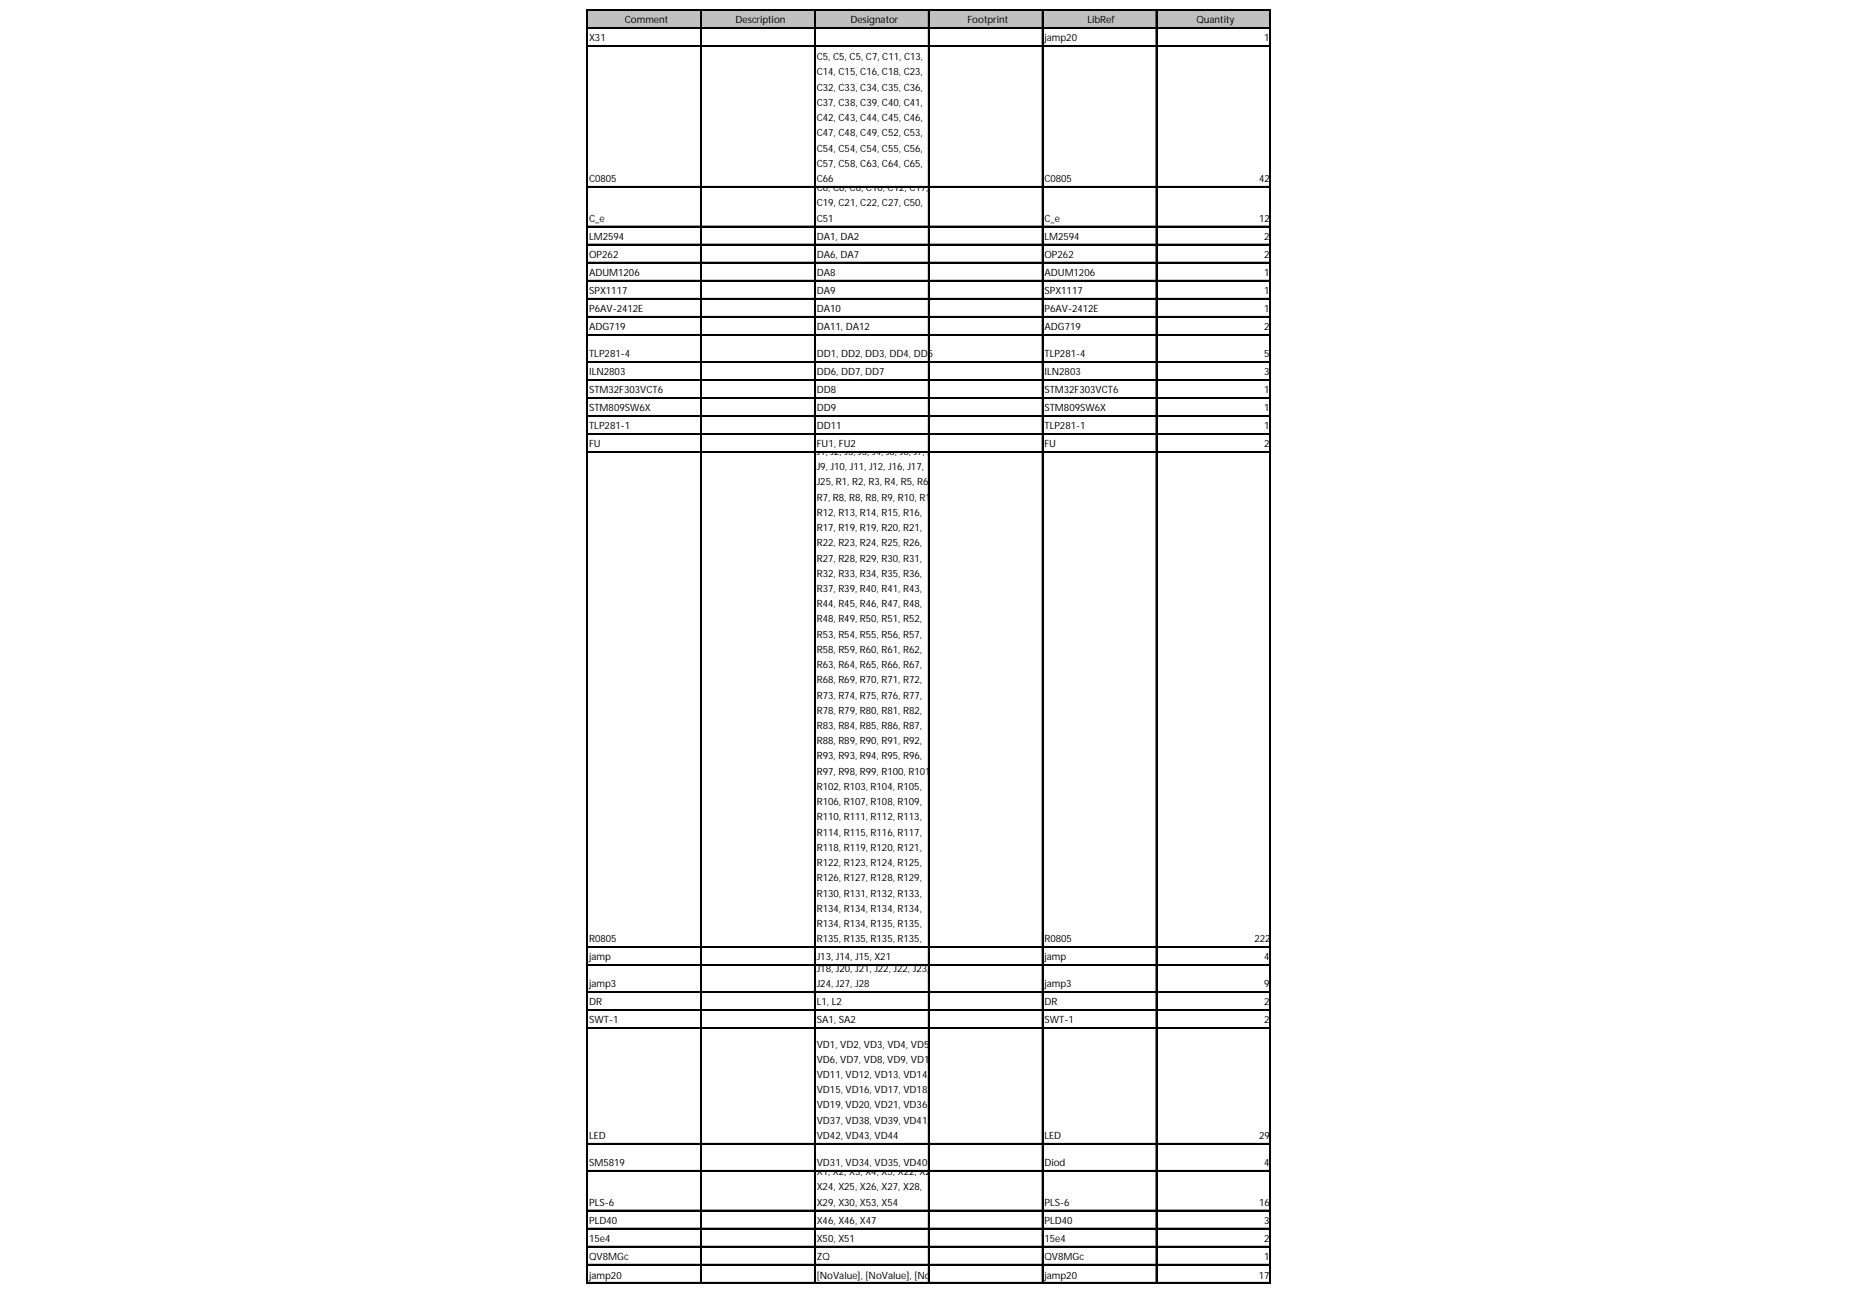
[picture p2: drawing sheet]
<svg xmlns="http://www.w3.org/2000/svg" width="297mm" height="210mm" viewBox="0 0 297 210" stroke-linecap="round" stroke-linejoin="round" font-family="sans-serif">
<defs><g id="words">
<g font-size="1.6">
<text x="99.8" y="3.7">Comment</text>
<text x="117.5" y="3.7">Description</text>
<text x="135.8" y="3.7">Designator</text>
<text x="154.5" y="3.7">Footprint</text>
<text x="173.7" y="3.7">LibRef</text>
<text x="191.1" y="3.7">Quantity</text>
<text x="94.1" y="6.6">X31</text>
<text x="130.4" y="9.6">C5, C5, C5, C7, C11, C13,</text>
<text x="166.8" y="6.6">jamp20</text>
<text x="201.9" y="6.6">1</text>
<text x="130.4" y="12">C14, C15, C16, C18, C23,</text>
<text x="130.4" y="14.5">C32, C33, C34, C35, C36,</text>
<text x="130.4" y="16.9">C37, C38, C39, C40, C41,</text>
<text x="130.4" y="19.3">C42, C43, C44, C45, C46,</text>
<text x="130.4" y="21.8">C47, C48, C49, C52, C53,</text>
<text x="94.1" y="29.1">C0805</text>
<text x="130.4" y="24.2">C54, C54, C54, C55, C56,</text>
<text x="130.4" y="26.6">C57, C58, C63, C64, C65,</text>
<text x="130.4" y="29.1">C66</text>
<text x="166.8" y="29.1">C0805</text>
<text x="201.1" y="29.1">42</text>
<text x="94.1" y="35.4">C_e</text>
<text x="130.4" y="30.5">C6, C6, C6, C10, C12, C17,</text>
<text x="130.4" y="33">C19, C21, C22, C27, C50,</text>
<text x="130.4" y="35.4">C51</text>
<text x="166.8" y="35.4">C_e</text>
<text x="201.1" y="35.4">12</text>
<text x="94.1" y="38.3">LM2594</text>
<text x="94.1" y="41.2">OP262</text>
<text x="130.4" y="38.3">DA1, DA2</text>
<text x="130.4" y="41.2">DA6, DA7</text>
<text x="166.8" y="38.3">LM2594</text>
<text x="166.8" y="41.2">OP262</text>
<text x="201.9" y="38.3">2</text>
<text x="201.9" y="41.2">2</text>
<text x="94.1" y="44.1">ADUM1206</text>
<text x="94.1" y="47">SPX1117</text>
<text x="130.4" y="44.1">DA8</text>
<text x="130.4" y="47">DA9</text>
<text x="166.8" y="44.1">ADUM1206</text>
<text x="166.8" y="47">SPX1117</text>
<text x="201.9" y="44.1">1</text>
<text x="201.9" y="47">1</text>
<text x="94.1" y="49.8">P6AV-2412E</text>
<text x="94.1" y="52.7">ADG719</text>
<text x="130.4" y="49.8">DA10</text>
<text x="130.4" y="52.7">DA11, DA12</text>
<text x="166.8" y="49.8">P6AV-2412E</text>
<text x="166.8" y="52.7">ADG719</text>
<text x="201.9" y="49.8">1</text>
<text x="201.9" y="52.7">2</text>
<text x="94.1" y="57">TLP281-4</text>
<text x="94.1" y="59.9">ILN2803</text>
<text x="130.4" y="57">DD1, DD2, DD3, DD4, DD5</text>
<text x="130.4" y="59.9">DD6, DD7, DD7</text>
<text x="166.8" y="57">TLP281-4</text>
<text x="166.8" y="59.9">ILN2803</text>
<text x="201.9" y="57">5</text>
<text x="201.9" y="59.9">3</text>
<text x="94.1" y="62.8">STM32F303VCT6</text>
<text x="94.1" y="65.7">STM809SW6X</text>
<text x="130.4" y="62.8">DD8</text>
<text x="130.4" y="65.7">DD9</text>
<text x="166.8" y="62.8">STM32F303VCT6</text>
<text x="166.8" y="65.7">STM809SW6X</text>
<text x="201.9" y="62.8">1</text>
<text x="201.9" y="65.7">1</text>
<text x="94.1" y="68.6">TLP281-1</text>
<text x="94.1" y="71.5">FU</text>
<text x="130.4" y="68.6">DD11</text>
<text x="130.4" y="71.5">FU1, FU2</text>
<text x="166.8" y="68.6">TLP281-1</text>
<text x="166.8" y="71.5">FU</text>
<text x="201.9" y="68.6">1</text>
<text x="201.9" y="71.5">2</text>
<text x="130.4" y="72.7">J1, J2, J3, J3, J4, J6, J6, J7, J8,</text>
<text x="130.4" y="75.1">J9, J10, J11, J12, J16, J17,</text>
<text x="130.4" y="77.5">J25, R1, R2, R3, R4, R5, R6,</text>
<text x="130.4" y="80">R7, R8, R8, R8, R9, R10, R11,</text>
<text x="130.4" y="82.4">R12, R13, R14, R15, R16,</text>
<text x="130.4" y="84.8">R17, R19, R19, R20, R21,</text>
<text x="130.4" y="87.3">R22, R23, R24, R25, R26,</text>
<text x="130.4" y="89.7">R27, R28, R29, R30, R31,</text>
<text x="130.4" y="92.1">R32, R33, R34, R35, R36,</text>
<text x="130.4" y="94.6">R37, R39, R40, R41, R43,</text>
<text x="130.4" y="97">R44, R45, R46, R47, R48,</text>
<text x="130.4" y="99.4">R48, R49, R50, R51, R52,</text>
<text x="130.4" y="101.9">R53, R54, R55, R56, R57,</text>
<text x="130.4" y="104.3">R58, R59, R60, R61, R62,</text>
<text x="130.4" y="106.7">R63, R64, R65, R66, R67,</text>
<text x="130.4" y="109.2">R68, R69, R70, R71, R72,</text>
<text x="130.4" y="111.6">R73, R74, R75, R76, R77,</text>
<text x="130.4" y="114">R78, R79, R80, R81, R82,</text>
<text x="130.4" y="116.5">R83, R84, R85, R86, R87,</text>
<text x="130.4" y="118.9">R88, R89, R90, R91, R92,</text>
<text x="130.4" y="121.3">R93, R93, R94, R95, R96,</text>
<text x="130.4" y="123.8">R97, R98, R99, R100, R101,</text>
<text x="130.4" y="126.2">R102, R103, R104, R105,</text>
<text x="130.4" y="128.6">R106, R107, R108, R109,</text>
<text x="130.4" y="131.1">R110, R111, R112, R113,</text>
<text x="130.4" y="133.5">R114, R115, R116, R117,</text>
<text x="130.4" y="135.9">R118, R119, R120, R121,</text>
<text x="130.4" y="138.4">R122, R123, R124, R125,</text>
<text x="130.4" y="140.8">R126, R127, R128, R129,</text>
<text x="130.4" y="143.2">R130, R131, R132, R133,</text>
<text x="130.4" y="145.6">R134, R134, R134, R134,</text>
<text x="130.4" y="148.1">R134, R134, R135, R135,</text>
<text x="94.1" y="150.5">R0805</text>
<text x="94.1" y="153.4">jamp</text>
<text x="130.4" y="150.5">R135, R135, R135, R135,</text>
<text x="130.4" y="153.4">J13, J14, J15, X21</text>
<text x="130.4" y="155.3">J18, J20, J21, J22, J22, J23,</text>
<text x="166.8" y="150.5">R0805</text>
<text x="166.8" y="153.4">jamp</text>
<text x="200.3" y="150.5">222</text>
<text x="201.9" y="153.4">4</text>
<text x="94.1" y="157.7">jamp3</text>
<text x="94.1" y="160.6">DR</text>
<text x="130.4" y="157.7">J24, J27, J28</text>
<text x="130.4" y="160.6">L1, L2</text>
<text x="166.8" y="157.7">jamp3</text>
<text x="166.8" y="160.6">DR</text>
<text x="201.9" y="157.7">9</text>
<text x="201.9" y="160.6">2</text>
<text x="94.1" y="163.5">SWT-1</text>
<text x="130.4" y="163.5">SA1, SA2</text>
<text x="130.4" y="167.3">VD1, VD2, VD3, VD4, VD5,</text>
<text x="166.8" y="163.5">SWT-1</text>
<text x="201.9" y="163.5">2</text>
<text x="130.4" y="169.8">VD6, VD7, VD8, VD9, VD10,</text>
<text x="130.4" y="172.2">VD11, VD12, VD13, VD14,</text>
<text x="130.4" y="174.6">VD15, VD16, VD17, VD18,</text>
<text x="130.4" y="177.1">VD19, VD20, VD21, VD36,</text>
<text x="130.4" y="179.5">VD37, VD38, VD39, VD41,</text>
<text x="94.1" y="181.9">LED</text>
<text x="130.4" y="181.9">VD42, VD43, VD44</text>
<text x="166.8" y="181.9">LED</text>
<text x="201.1" y="181.9">29</text>
<text x="94.1" y="186.3">SM5819</text>
<text x="130.4" y="186.3">VD31, VD34, VD35, VD40</text>
<text x="130.4" y="187.7">X1, X2, X3, X4, X5, X22, X23,</text>
<text x="130.4" y="190.2">X24, X25, X26, X27, X28,</text>
<text x="166.8" y="186.3">Diod</text>
<text x="201.9" y="186.3">4</text>
<text x="94.1" y="192.6">PLS-6</text>
<text x="94.1" y="195.5">PLD40</text>
<text x="130.4" y="192.6">X29, X30, X53, X54</text>
<text x="130.4" y="195.5">X46, X46, X47</text>
<text x="166.8" y="192.6">PLS-6</text>
<text x="166.8" y="195.5">PLD40</text>
<text x="201.1" y="192.6">16</text>
<text x="201.9" y="195.5">3</text>
<text x="94.1" y="198.4">15e4</text>
<text x="94.1" y="201.3">QV8MGc</text>
<text x="130.4" y="198.4">X50, X51</text>
<text x="130.4" y="201.3">ZQ</text>
<text x="166.8" y="198.4">15e4</text>
<text x="166.8" y="201.3">QV8MGc</text>
<text x="201.9" y="198.4">2</text>
<text x="201.9" y="201.3">1</text>
<text x="94.1" y="204.2">jamp20</text>
<text x="130.4" y="204.2">[NoValue], [NoValue], [NoValue], [NoValue], *X31, *X33, X6, X7, X8, X9, X10, X11, X12, X31, X32, X33, X34</text>
<text x="166.8" y="204.2">jamp20</text>
<text x="201" y="204.2">17</text>
</g>
</g></defs>
<path d="M93.8 1.7h109.1v2.8h-109.1z" fill="#c0c0c0"/>
<g fill="none" stroke="#000" stroke-width=".16">
<path d="M93.7 1.5v203.5M93.9 1.5h109.1M93.9 4.4h109.1M93.9 7.3h109.1M111.9 1.7v203.3M130.1 1.7v203.3M148.3 1.7v203.3M166.4 1.7v203.3M184.6 1.7v203.3M202.8 1.7v203.3M93.9 29.8h109.1M93.9 36.1h109.1"/>
<path d="M93.9 39h109.1M93.9 41.9h109.1M93.9 44.8h109.1M93.9 47.7h109.1M93.9 50.5h109.1M93.9 53.4h109.1M93.9 57.7h109.1M93.9 60.6h109.1M93.9 63.5h109.1M93.9 66.4h109.1M93.9 69.3h109.1M93.9 72.2h109.1"/>
<path d="M93.9 151.2h109.1M93.9 154.1h109.1M93.9 158.4h109.1M93.9 161.3h109.1M93.9 164.2h109.1M93.9 182.6h109.1M93.9 187h109.1M93.9 193.3h109.1M93.9 196.2h109.1M93.9 199.1h109.1M93.9 202h109.1M93.9 204.8h109.1"/>
</g>
<path d="M93.8 1.5v203.5M112 1.7v203.3M130.2 1.7v203.3M148.3 1.7v203.3M166.5 1.7v203.3M184.7 1.7v203.3M202.9 1.7v203.3" fill="none" stroke="#000" stroke-width=".17"/>
<g fill="none" stroke="#000" stroke-width=".19">
<path d="M93.9 1.6h109.1M93.9 4.5h109.1M93.9 7.4h109.1M93.9 29.9h109.1M93.9 36.2h109.1M93.9 39.1h109.1M93.9 42h109.1M93.9 44.9h109.1M93.9 47.8h109.1M93.9 50.6h109.1M93.9 53.5h109.1M93.9 57.8h109.1"/>
<path d="M93.9 60.7h109.1M93.9 63.6h109.1M93.9 66.5h109.1M93.9 69.4h109.1M93.9 72.3h109.1M93.9 151.3h109.1M93.9 154.2h109.1M93.9 158.5h109.1M93.9 161.4h109.1M93.9 164.3h109.1M93.9 182.7h109.1M93.9 187.1h109.1"/>
<path d="M93.9 193.4h109.1M93.9 196.3h109.1M93.9 199.2h109.1M93.9 202.1h109.1M93.9 204.9h109.1"/>
</g>
<use href="#words"/>
</svg>
